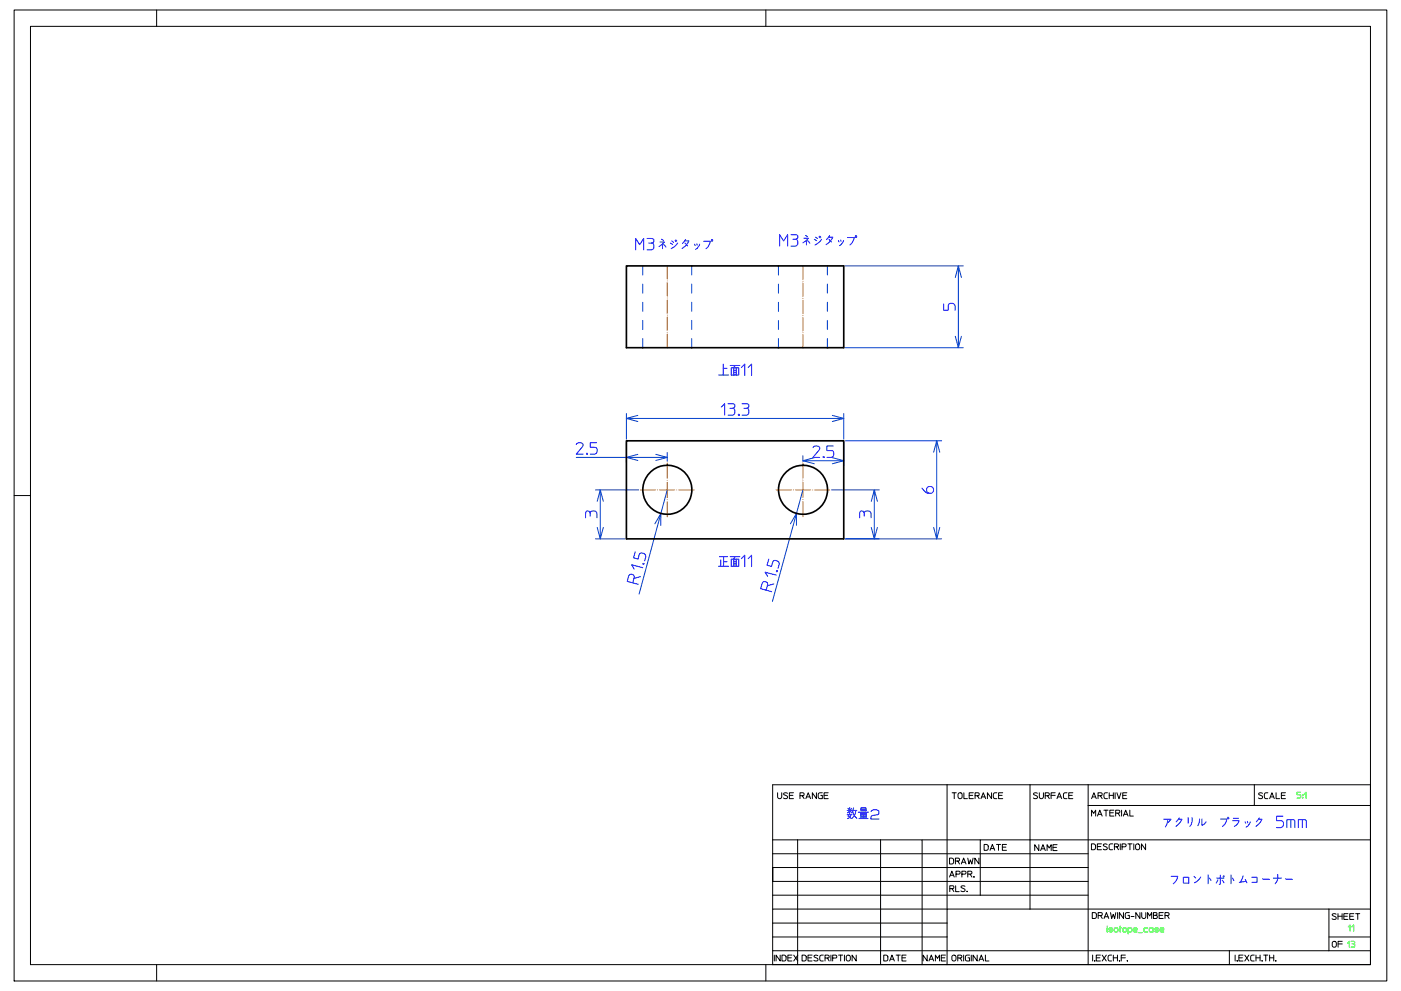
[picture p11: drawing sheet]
<svg xmlns="http://www.w3.org/2000/svg" width="420mm" height="297mm" viewBox="0 0 420 297" stroke-linecap="round" stroke-linejoin="round" font-family="sans-serif">
<path d="M207.4 79.7v24.5M248 79.7v24.5M192.7 104.2v-24.5M233.4 104.2v-24.5" fill="none" stroke="#0040cc" stroke-width=".3" stroke-dasharray="2.7 2.7"/>
<path d="M240.7 79.7v24.5M200 104.2v-24.5" fill="none" stroke="#ff8000" stroke-width=".3" stroke-dasharray="4.1 .5 0 .5"/>
<path d="M200 138.7v16.2M208.1 146.8h-16.2M232.6 146.8h16.2M240.7 154.9v-16.2" fill="none" stroke="#ff8000" stroke-width=".3" stroke-dasharray="4.6 .6 0 .6"/>
<g fill="none" stroke="#00f" stroke-width=".3">
<path d="M190.6 74.9v-3.4l1.2 1.8 1.2-1.8v3.4M194 71.5h1.3l.7 .2v.8l-.6 .3a1.08 1.08 0 0 1 .7 1.1 1.08 1.08 0 0 1-.8 1h-1.3M194.5 72.8h.9M197.8 72.5h1.4l-1.6 1.4M198.3 71.7l.6 .4M198.6 73.2v1.3M199 73.3l.6 .7M201 72.8l.6 .5M201.4 72.2l.5 .4M202.4 72.1l.3 .3M202.6 71.9l.3 .3M203.2 72.8l-1.3 1.3-.7 .4"/>
<path d="M205.2 72.2h1.3l-1.1 1.6-.9 .7M205.4 72.8l.7 .9M205.6 71.8l-1 1.2M208.2 73.2l.2 .4M208.9 73.1l.1 .4M209.8 73.2l-.8 1.3-.5 .3M211 72.3h2l-.8 1.7-.6 .5M213.4 71.8l.2 .1-.2 .4zM233.7 73.8v-3.5l1.2 1.9 1.2-1.9v3.5M237.1 70.3h1.3l.7 .3v.8l-.6 .3a1.08 1.08 0 0 1 .7 1.1 1.08 1.08 0 0 1-.8 1h-1.3M237.7 71.7h.8M241 71.4h1.3l-1.6 1.4"/>
<path d="M241.5 70.6l.5 .4M241.8 72.1v1.3M242.1 72.1l.7 .8M244.1 71.7l.7 .4M244.5 71.1l.6 .4M245.5 71l.4 .3M245.7 70.8l.4 .3M246.3 71.7l-.4 .7-1.6 1M248.4 71.1h1.3l-1.2 1.6-.9 .6M248.5 71.7l.8 .9M248.7 70.6l-.9 1.2M251.4 72.1l.1 .4"/>
<path d="M252.1 71.9v.5M252.9 72.1l-.8 1.2-.4 .3M254.1 71.2h2l-.8 1.7-.5 .5M256.4 70.8h.4v.3h-.4zM282.9 91.1v1.9h1.4v-1.3a1.06 1.06 0 0 1 1-.8 1.06 1.06 0 0 1 1 .8v1.3M215.4 112.4h3M216.8 110.4h1.1M216.8 109.1v3.3M218.9 109.5h2.9M219.2 110.2h2.3v2.2h-2.3zM220 110.2v2.2M220 111.7h.7"/>
<path d="M220 111h.7M220.5 109.5l-.6 .7M220.7 110.2v2.2M222.2 110.1l1.1-1v3.4M224.3 110.1l1-1v3.4M172.8 133.2a1.1 1.1 0 0 1 1.1-.6 1.1 1.1 0 0 1 .9 .9l-2 2.6h2M175.8 135.9h.3v.2h-.3zM176 136h.1M178.8 132.7h-1.8v1.4h1.2a1.06 1.06 0 0 1 .8 1 1.06 1.06 0 0 1-.8 1h-1.2M216.2 122l1-1v3.4M218.3 121h1.2l.7 .2v.8l-.6 .4a1.08 1.08 0 0 1 .7 1 1.08 1.08 0 0 1-.8 1h-1.2M218.8 122.4h.8"/>
<path d="M221.3 124.2h.3v.2h-.3zM221.5 124.4h.1M222.5 121h1.3l.6 .2v.8l-.6 .4a1.08 1.08 0 0 1 .7 1 1.08 1.08 0 0 1-.7 1h-1.3M223 122.4h.8M243.7 134.2a1.11 1.11 0 0 1 1.1-.6 1.11 1.11 0 0 1 .9 .9l-2 2.6h2M246.8 136.8h.3v.3h-.3zM246.9 137h.1M249.8 133.7h-1.9v1.3h1.3a1.06 1.06 0 0 1 .8 1.1 1.06 1.06 0 0 1-.8 1h-1.3M175.5 155.2v-1.3l.3-.7h.8l.3 .6a1.08 1.08 0 0 1 1.1-.7 1.08 1.08 0 0 1 1 .8v1.3M176.9 153.8v.9M257.7 155.2v-1.3l.3-.7h.7l.4 .6a1.08 1.08 0 0 1 1-.7 1.08 1.08 0 0 1 1 .8v1.3M259.1 153.8v.9"/>
<path d="M276.4 146.3a2.24 2.24 0 0 0 3.2 1.3 1.05 1.05 0 0 0-.1-1.6 1.05 1.05 0 0 0-1.6 .4 1.05 1.05 0 0 0 .7 1.4M189.7 174.7l1.6 .4M190.4 165.4l-.5 1.8 1.4 .4 .3-1.3a1.08 1.08 0 0 1 1.2-.5 1.08 1.08 0 0 1 .8 1.1l-.3 1.2M192 172.8l-2 .6a.87 .87 0 0 0-.4-1.2 .87 .87 0 0 0-1.1 .4l-.5 1.6 1.7 .5 .3-1.3M192.7 170.1l-3.3-.8 .7 1.2M192.8 168.8l.2 .1v.3l-.3-.1zM192.9 169h.1M215.4 169.7h3M215.7 166.8h2.4M216.1 167.8v1.9M216.9 168.3h1M216.9 166.8v2.9"/>
<path d="M218.9 166.8h2.9M219.2 167.6h2.3v2.1h-2.3zM220 167.6v2.1M220 168.3h.7M220 169h.7M220.5 166.8l-.6 .8M220.7 167.6v2.1M222.2 167.4l1.1-1v3.4M224.3 167.4l1-1v3.4M229.7 176.9l1.7 .4M230.5 167.6l-.6 1.8 1.4 .4 .3-1.3a1.06 1.06 0 0 1 1.2-.5 1.06 1.06 0 0 1 .8 1l-.3 1.3M232 175l-2 .5a.86 .86 0 0 0-.4-1.1 .86 .86 0 0 0-1.1 .5l-.5 1.5 1.7 .5 .3-1.4"/>
<path d="M232.7 172.4l-3.3-.9 .7 1.2M232.8 171.1h.2v.3l-.3-.1zM232.9 171.2h.1M254 244.2h1.4M254 242.9h1.4M254.2 242.2l.3 .3M254.3 244.6l.9 .7M254.7 243.8l-.4 .9M254.7 242.9l-.6 .7M254.7 242v1.7M254.9 243.1l.3 .4M255.1 244.2l-.5 .9-.5 .2"/>
<path d="M255.2 242.2l-.1 .5M255.7 243.2l.6 1.5 .6 .5M255.7 242.9h1.2M255.9 242.1l-.6 1.5M256.5 243.1l-.1 .9-1 1.2M257.3 243.4h3M257.5 245.3h2.7M257.9 244.9h1.9M258 243.7h1.7v.9h-1.7zM258 244.2h1.7M258.1 242.1h1.5v.9h-1.5zM258.1 242.5h1.5"/>
<path d="M258.9 243.7v1.6M261.1 243.2a1.53 1.53 0 0 1 2.4 0l-.1 .8-1.9 .4-.4 .4v.7h2.4M348.9 245.5h2.1l-.8 1M350 246l-.6 1.8M353.2 245.5h1.1l-.5 .9-1.3 1.3M353.6 245.1l-1 1.2M356.2 245v1.7M357.4 245v1.3l-.7 1.4M359.6 245.5l-.5 2M360.3 245.5v1.9l.8-.5 .5-.6M365.9 245.5h1.9l-.6 1.5-.7 .7M367.9 245.1l.3 .4"/>
<path d="M368.1 244.9l.3 .3M369.5 246h2l-.8 1.3-.7 .4M369.7 245.2h1.6M373.3 246.3l.2 .4M373.9 246.2l.2 .4M374.8 246.3l-.7 1.3-.5 .3M377.3 245.5h1l-.4 .9-1.4 1.3M377.5 245.1l-.9 1.2M384.6 244.6h-1.9v1.4h1.3a1.08 1.08 0 0 1 .8 1 1.08 1.08 0 0 1-.8 1h-1.3M385.8 248v-2.4l2.1 .1 .3 .4v1.9M387 245.6v2.4M389.2 248v-2.4l2.2 .1 .2 .4v1.9"/>
<path d="M390.4 245.6v2.4M351.1 262.6h2l-.3 .9-1.1 1.4M354.8 262.9h1.6v1.8h-1.6zM358 262.6l.5 .6M360 262.9l-1.3 1.3-.6 .4M362.2 262.2v2.7M362.5 263.2l.5 .7M364.7 263.2h2.2M365.1 263.7l-.5 1M365.8 262.3v2.7h-.3M366.4 263.8l.5 .8M366.7 262.6l.2 .3"/>
<path d="M366.9 262.4l.1 .2M369 262.2v2.7M369.4 263.2l.5 .7M372.7 262.5l-.8 1.9M373.3 263.6l.5 1M373.6 264.1l-2.1 .3M375.2 262.9h1.6v1.5h-1.5M378.5 263.4l2.1 .2M381.7 263.2h2.5M383 262.1l-.2 2-.5 .8M385.3 263.4l2.1 .2"/>
</g>
<g fill="none" stroke="#0040cc" stroke-width=".3">
<path d="M253.4 79.7h35.4M287.3 79.7v24.5M286.4 83.1l.9-3.4 .9 3.4M253.4 104.2h35.4M286.4 100.8l.9 3.4 .9-3.4M172.8 137.1h27.2M187.8 123.9v7.7M187.8 132.6v6M187.8 125.4h65.1M191.2 136.2l-3.4 .9 3.4 .9M191.2 124.5l-3.4 .9 3.4 .9M196.6 136.2l3.4 .9-3.4 .9"/>
<path d="M200 135.6v2.7M240.7 138.1h12.2M240.7 136.6v1.7M244.1 137.2l-3.4 .9 3.4 .9M249.5 137.2l3.4 .9-3.4 .9M249.5 124.5l3.4 .9-3.4 .9M252.9 123.9v7.7M252.9 132.6v6.9M253.4 132.1h28.9M279.9 135.5l.9-3.4 .9 3.4M280.8 132.1v29.4M178.5 146.8h13"/>
<path d="M179 150.2l1-3.4 .9 3.4M179 158.1l1 3.4 .9-3.4M180 146.8v14.7M196.3 157l1.8-3.1v3.6M200 146.8l-8.4 31.2M237 157l1.8-3.1v3.5M240.7 146.8l-9.1 33.4M249.3 146.8h14.3M261.2 150.2l.9-3.4 .9 3.4M261.2 158.1l.9 3.4 .9-3.4M262.1 146.8v14.7M279.9 158.1l.9 3.4 .9-3.4"/>
<path d="M178.5 161.5h8.8M253.4 161.5h28.9"/>
</g>
<g fill="none" stroke="#000" stroke-width=".5">
<path d="M187.8 79.7h65.1v24.5h-65.1zM187.8 132.1h65.1v29.4h-65.1z"/>
<circle cx="200.1" cy="146.8" r="7.3"/>
<circle cx="240.7" cy="146.8" r="7.3"/>
</g>
<g fill="none" stroke="#000" stroke-width=".3">
<path d="M4.2 3h411.5v291h-411.5zM9.1 7.9h401.7v281.2h-401.7zM47 3v4.9M229.6 3v4.9M4.2 148.5h4.9M233.1 237.6v1.2a.62 .62 0 0 0 .6 .6 .62 .62 0 0 0 .7-.6v-1.2M236.1 237.8a.63 .63 0 0 0-.7-.2 .63 .63 0 0 0-.5 .5l.9 .4a.48 .48 0 0 1 .3 .7 .48 .48 0 0 1-.7 .2l-.5-.3M236.6 238.4h1.1M237.9 237.6h-1.3v1.8h1.3M239.8 238.5v.9M240.5 238.5h-.7v-.9h.9a.45 .45 0 0 1 .4 .5 .45 .45 0 0 1-.6 .4l.6 .9M241.6 239.4l.7-1.8 .7 1.8"/>
<path d="M241.8 238.8h1M244.8 237.6v1.8l-1.3-1.8v1.8M246.5 237.6h-.9l-.3 .5 .1 1 1.1 .3v-1h-.4M247.1 238.4h1M248.3 237.6h-1.2v1.8h1.2M283.9 235.2v37.2h-52.3v4.2M285.4 237.6h.7v1.8M286.1 237.6h.6M287.3 237.8a.62 .62 0 0 1 .7-.2 .62 .62 0 0 1 .4 .5v.7a.62 .62 0 0 1-.6 .6 .62 .62 0 0 1-.6-.6zM289 237.6v1.8h1M290.5 238.4h1.1M291.8 237.6h-1.3v1.8h1.3"/>
<path d="M292.3 238.5v.9M293 238.5h-.7v-.9h.9a.45 .45 0 0 1 .3 .5 .45 .45 0 0 1-.5 .4l.5 .9M294.1 239.4l.7-1.8 .7 1.8M294.3 238.8h1M297.3 237.6v1.8l-1.3-1.8v1.8M298.8 237.6h-.7l-.3 .5 .1 1 .9 .3M299.4 238.4h1M300.6 237.6h-1.2v1.8h1.2M308.8 235.2v37.2M311 237.8a.61 .61 0 0 0-.7-.2 .61 .61 0 0 0-.4 .5l.9 .4a.44 .44 0 0 1 .2 .5 .44 .44 0 0 1-.4 .4l-.8-.3M311.6 237.6v1.2a.62 .62 0 0 0 .6 .6 .62 .62 0 0 0 .6-.6v-1.2M313.3 238.5v.9"/>
<path d="M314 238.5h-.7v-.9h.8a.45 .45 0 0 1 .5 .5 .45 .45 0 0 1-.6 .4l.6 .9M315.1 238.4h1.2M316.3 237.6h-1.2v1.8M316.9 239.4l.7-1.8 .7 1.8M317.1 238.8h.9M319.9 237.6h-.8l-.3 .5 .1 1 1 .3M320.4 238.4h1.1M321.6 237.6h-1.2v1.8h1.2M326.2 235.2v53.9h42.3v-4.2M327.2 239.4l.7-1.8 .7 1.8M327.5 238.8h.9M329.2 238.5v.9"/>
<path d="M329.9 238.5h-.7v-.9h.8a.45 .45 0 0 1 .4 .5 .45 .45 0 0 1-.5 .4l.5 .9M332 237.6h-.7l-.4 .5 .1 1 1 .3M332.5 237.6v1.8M332.5 238.4h1.3M333.8 237.6v1.8M334.3 237.6v1.8M334.8 237.6l.7 1.8 .6-1.8M336.6 238.4h1M337.8 237.6h-1.2v1.8h1.2M376 235.2v6.2M378.5 237.8a.6 .6 0 0 0-.7-.3 .6 .6 0 0 0-.4 .6l.8 .4a.45 .45 0 0 1 .3 .5 .45 .45 0 0 1-.5 .4l-.7-.3M380.1 237.6h-.8l-.3 .5 .1 1 1 .3"/>
<path d="M380.6 239.4l.7-1.8 .7 1.8M380.9 238.8h.9M382.6 237.6v1.8h1M384.1 238.4h1.1M385.4 237.6h-1.3v1.8h1.3M231.6 251.7h32.4M231.6 260h94.6M231.6 255.9h94.6M239.1 251.7v37.4M264 251.7h12.4v37.4M264 251.7v37.4M276.4 251.7h17.5"/>
<path d="M284.7 257.2h.7l.5 .3v.9l-.2 .4-1 .1zM286.4 258.1v.8M287.1 258.1h-.7v-.9h.9a.45 .45 0 0 1 .4 .5 .45 .45 0 0 1-.6 .4l.6 .8M288.2 258.9l.7-1.7 .7 1.7M288.4 258.4h1M290.1 257.2l.4 1.7 .4-1.2 .5 1.2 .3-1.7M293.5 257.2v1.7l-1.3-1.7v1.7M295 253.1h.7l.5 .3 .1 .9-.2 .4-1.1 .1zM296.8 254.8l.7-1.7 .7 1.7M297 254.3h1M298.7 253.1h.6v1.7M299.3 253.1h.7"/>
<path d="M300.5 253.9h1.1M301.7 253.1h-1.2v1.7h1.2M311.4 253.1v1.8l-1.2-1.8v1.8M312 254.9l.7-1.8 .7 1.8M312.2 254.4h1M313.9 254.9v-1.8l.6 1 .6-1v1.8M315.7 254h1M316.9 253.1h-1.2v1.8h1.2M326.2 241.4h84.6v10.3M327.2 252.9h.7l.5 .4v.8l-.3 .5-.9 .1zM327.2 244.6v-1.8l.7 1 .6-1v1.8M329 253.7h1"/>
<path d="M329 244.6l.7-1.8 .7 1.8M329.2 244h1M330.2 252.9h-1.2v1.8h1.2M330.9 242.8h.7v1.8M331.6 242.8h.6M331.9 253.1a.63 .63 0 0 0-.7-.2 .63 .63 0 0 0-.4 .5l.9 .5a.42 .42 0 0 1 .3 .5 .42 .42 0 0 1-.5 .3l-.8-.2M332.7 243.6h1.1M333.6 252.9l-.8 .1-.3 .4 .1 1.1 1 .2M333.9 242.8h-1.2v1.8h1.2M334.1 253.8v.9M334.5 243.7v.9M334.8 253.8h-.7v-.9h.8a.45 .45 0 0 1 .4 .5 .45 .45 0 0 1-.5 .4l.5 .9"/>
<path d="M335.2 243.7h-.7v-.9h.8a.45 .45 0 0 1 .4 .5 .45 .45 0 0 1-.5 .4l.5 .9M335.8 252.9v1.8M336.2 242.8v1.8M336.4 253.8h.8a.44 .44 0 0 0 .4-.5 .44 .44 0 0 0-.4-.4h-.8v1.8M336.8 244.6l.7-1.8 .7 1.8M337 244h1M338.1 252.9h.6v1.8M338.7 242.8v1.8h1.1M338.7 252.9h.7M339.9 252.9v1.8M340.6 253a.64 .64 0 0 1 1.1 .4v.7a.62 .62 0 0 1-.7 .6 .62 .62 0 0 1-.6-.6zM343.4 252.9v1.8l-1.2-1.8v1.8"/>
<path d="M410.8 251.7h-116.9v16.6M410.8 241.4v-6.2h-179.2v37.2M410.8 251.7v37.4M231.6 264.1v-4.1v4.1M231.6 268.3h94.6M231.6 276.6v12.5M231.6 264.2h94.6M231.6 276.6h52.3M283.9 276.6v12.5M284.7 262.9l.7-1.8 .7 1.8M284.7 266.3v.9M284.9 262.3h1"/>
<path d="M285.4 266.3h-.7v-.8h.9a.45 .45 0 0 1 .4 .5 .45 .45 0 0 1-.6 .3l.6 .9M286.5 265.5v1.7h1M286.6 262h.8a.44 .44 0 0 0 .4-.5 .44 .44 0 0 0-.4-.4h-.8v1.8M288.4 262h.8a.44 .44 0 0 0 .4-.5 .44 .44 0 0 0-.4-.4h-.8v1.8M289.3 265.6a.63 .63 0 0 0-.7-.2 .63 .63 0 0 0-.5 .6l.9 .4a.48 .48 0 0 1 .3 .6 .48 .48 0 0 1-.7 .2l-.5-.2M289.8 267.1l.2 .1zM289.9 267.2h.1M290.1 262v.9M290.8 262h-.7v-.9h.9a.45 .45 0 0 1 .4 .5 .45 .45 0 0 1-.6 .4l.6 .9M291.9 262.7l.1 .2zM292 262.8h.1M308.8 272.4h-24.9v4.2"/>
<path d="M308.8 272.4h102M327.4 273.5l1.2 .2 .1 1-.4 .5-.9 .1zM329.2 274.4v.9M329.9 274.4h-.7v-.9h.9a.45 .45 0 0 1 .3 .5 .45 .45 0 0 1-.5 .4l.5 .9M331 275.3l.7-1.8 .7 1.8M331.2 274.7h1M332.9 273.5l.4 1.8 .4-1.3 .5 1.3 .3-1.8M335 273.5v1.8M336.8 273.5v1.8l-1.2-1.8v1.8M338.6 273.5h-1l-.3 .5 .1 1.1 1.2 .2v-1h-.5M339.1 274.7h.9M341.7 273.5v1.8l-1.2-1.8v1.8"/>
<path d="M342.3 273.5v1.2a.62 .62 0 0 0 .6 .6 .62 .62 0 0 0 .6-.6v-1.2M344 275.3v-1.8l.7 1 .6-1v1.8M345.8 274.3h.7a.48 .48 0 0 1 .5 .4 .48 .48 0 0 1-.4 .6h-.8v-1.8l1 .2v.5l-.3 .1M347.5 274.3h1M348.7 273.5h-1.2v1.8h1.2M349.2 274.4v.9M350 274.4h-.8v-.9h.9a.45 .45 0 0 1 .4 .5 .45 .45 0 0 1-.5 .4l.5 .9M398.4 272.4v12.5M400.5 274a.6 .6 0 0 0-.6-.2 .6 .6 0 0 0-.4 .5l.8 .4a.43 .43 0 0 1 .3 .6 .43 .43 0 0 1-.5 .3l-.8-.3M401.1 273.8v1.8M401.1 274.6h1.2M402.3 273.8v1.8"/>
<path d="M402.9 274.6h1M404.1 273.8h-1.2v1.8h1.2M404.6 274.6h1.1M405.9 273.8h-1.3v1.8h1.3M406.4 273.8h.6v1.8M407 273.8h.6M47 289.1v4.9M229.6 289.1v4.9M231.6 284.9h179.2M231.6 280.8h52.3M232.1 286.2v1.8M233.9 286.2v1.8l-1.2-1.8v1.8"/>
<path d="M234.4 286.2h.7l.5 .4 .1 .9-.4 .5h-.9zM236.2 287.1h1M237.4 286.2h-1.2v1.8h1.2M237.9 286.2l1.3 1.8M239.2 286.2l-1.3 1.8M240.5 286.2h.7l.5 .4v.9l-.2 .4-1 .1zM242.2 287.1h1.1M243.5 286.2h-1.3v1.8h1.3M245.2 286.4a.62 .62 0 0 0-.7-.2 .62 .62 0 0 0-.4 .6l.9 .4a.43 .43 0 0 1 .2 .5 .43 .43 0 0 1-.4 .3l-.8-.2M246.8 286.2l-.9 .2-.2 .4 .2 1.1 .9 .1M247.3 287.1v.9M248 287.1h-.7v-.9h.9a.45 .45 0 0 1 .4 .6 .45 .45 0 0 1-.6 .3l.6 .9"/>
<path d="M249.1 286.2v1.8M249.6 287.1h.9a.44 .44 0 0 0 .4-.4 .44 .44 0 0 0-.4-.5h-.9v1.8M251.4 286.2h.6v1.8M252 286.2h.6M253.2 286.2v1.8M253.9 286.4a.64 .64 0 0 1 1 .4v.7a.62 .62 0 0 1-.6 .5 .62 .62 0 0 1-.6-.5zM256.7 286.2v1.8l-1.3-1.8v1.8M264.9 286.2h.7l.5 .4 .1 .9-.2 .4-1.1 .1zM266.7 288l.7-1.8 .7 1.8M266.9 287.5h1M268.6 286.2h.7v1.8M269.3 286.2h.6"/>
<path d="M270.4 287.1h1.1M271.6 286.2h-1.2v1.8h1.2M278 286.2v1.8l-1.3-1.8v1.8M278.5 288l.7-1.8 .7 1.8M278.7 287.5h1M280.4 288v-1.8l.7 1 .6-1v1.8M282.2 287.1h1M283.4 286.2h-1.2v1.8h1.2M285.6 286.4a.64 .64 0 0 1 1 .4v.7a.62 .62 0 0 1-.6 .5 .62 .62 0 0 1-.6-.5zM287.1 287.1v.9M287.8 287.1h-.7v-.9h.8a.45 .45 0 0 1 .5 .5 .45 .45 0 0 1-.6 .4l.6 .9M288.9 286.2v1.8"/>
<path d="M290.7 286.2l-1 .1-.3 .5 .1 1 1.2 .2v-.9h-.5M291.2 286.2v1.8M292.9 286.2v1.8l-1.2-1.8v1.8M293.5 288l.7-1.8 .7 1.8M293.7 287.5h.9M295.4 286.2v1.8h1.1M327.6 286.2v1.8M328.1 287.9l.1 .1zM328.2 288h.1M328.6 287.1h1.1M329.9 286.2h-1.3v1.8h1.3M330.4 286.2l1.2 1.8"/>
<path d="M331.6 286.2l-1.2 1.8M333.2 286.2l-.8 .2-.2 .4 .2 1.1 .8 .1M333.8 286.2v1.8M333.8 287.1h1.2M335 286.2v1.8M335.5 287.9l.2 .1zM335.6 288h.1M336.1 287.1h1.3M337.4 286.2h-1.3v1.8M338 288h.1M370.3 286.2v1.8M370.8 287.9l.1 .1z"/>
<path d="M370.9 288h.1M371.4 287.1h1.1M372.6 286.2h-1.2v1.8h1.2M373.2 286.2l1.2 1.8M374.4 286.2l-1.2 1.8M376 286.2l-.8 .1-.3 .5 .1 1 1 .2M376.5 286.2v1.8M376.5 287.1h1.3M377.8 286.2v1.8M378.4 288h.1M378.8 286.2h.6v1.8M379.4 286.2h.7"/>
<path d="M380.6 286.2v1.8M380.6 287.1h1.2M381.8 286.2v1.8M382.4 287.9l.1 .1zM382.4 288h.1M398.4 280.8h12.4M399.6 282.3a.61 .61 0 0 1 .6-.2 .61 .61 0 0 1 .4 .5v.7a.62 .62 0 0 1-.6 .6 .62 .62 0 0 1-.6-.6zM401.1 282.9h1.3M402.4 282.1h-1.3v1.8"/>
</g>
<g fill="none" stroke="#0f0" stroke-width=".35">
<path d="M389.9 237.5h-1v.7h.6a.55 .55 0 0 1 .4 .5 .55 .55 0 0 1-.4 .5h-.6M390.5 239l.1 .1zM390.5 238.2l.1 .1zM390.5 239.1h.1M390.5 238.3h.1M391 238l.5-.5v1.7M331.9 277.6h.1M331.9 278.1v1.2M333.5 278.3a.48 .48 0 0 0-.6-.3 .48 .48 0 0 0-.3 .6l.9 .2a.53 .53 0 0 1-.4 .6 .53 .53 0 0 1-.6-.4M334.2 278.2h.8l.1 .8a.56 .56 0 0 1-.5 .3 .56 .56 0 0 1-.6-.3zM335.6 278.1h.5M335.8 277.6v1.7"/>
<path d="M336.8 278.2h.7l.2 .8a.56 .56 0 0 1-.6 .3 .56 .56 0 0 1-.5-.3zM338.2 279.3l1-.2-.1-.9-.9-.1v1.8M339.8 278.7h1.1a.55 .55 0 0 0-.5-.6 .55 .55 0 0 0-.6 .3v.7l1.1 .2M341.4 279.5h1M344 278.1h-.8l-.2 .3v.7l1 .2M345.6 279l-.4 .3-.6-.1v-1l1-.1 .1 1.2M347.3 278.3a.48 .48 0 0 0-.6-.3 .48 .48 0 0 0-.3 .6l.8 .2a.53 .53 0 0 1-.4 .6 .53 .53 0 0 1-.6-.4M347.8 278.7h1.1a.55 .55 0 0 0-.5-.6 .55 .55 0 0 0-.6 .3l.1 .8 1 .1M404.2 277.8l.5-.6v1.8M405.3 277.8l.5-.6v1.8M404 282.6l.5-.5v1.8M405.1 282.1l1 .2v.3l-.3 .2a.56 .56 0 0 1 .3 .6 .56 .56 0 0 1-.4 .5h-.6"/>
<path d="M405.3 282.8h.5"/>
</g>
</svg>
